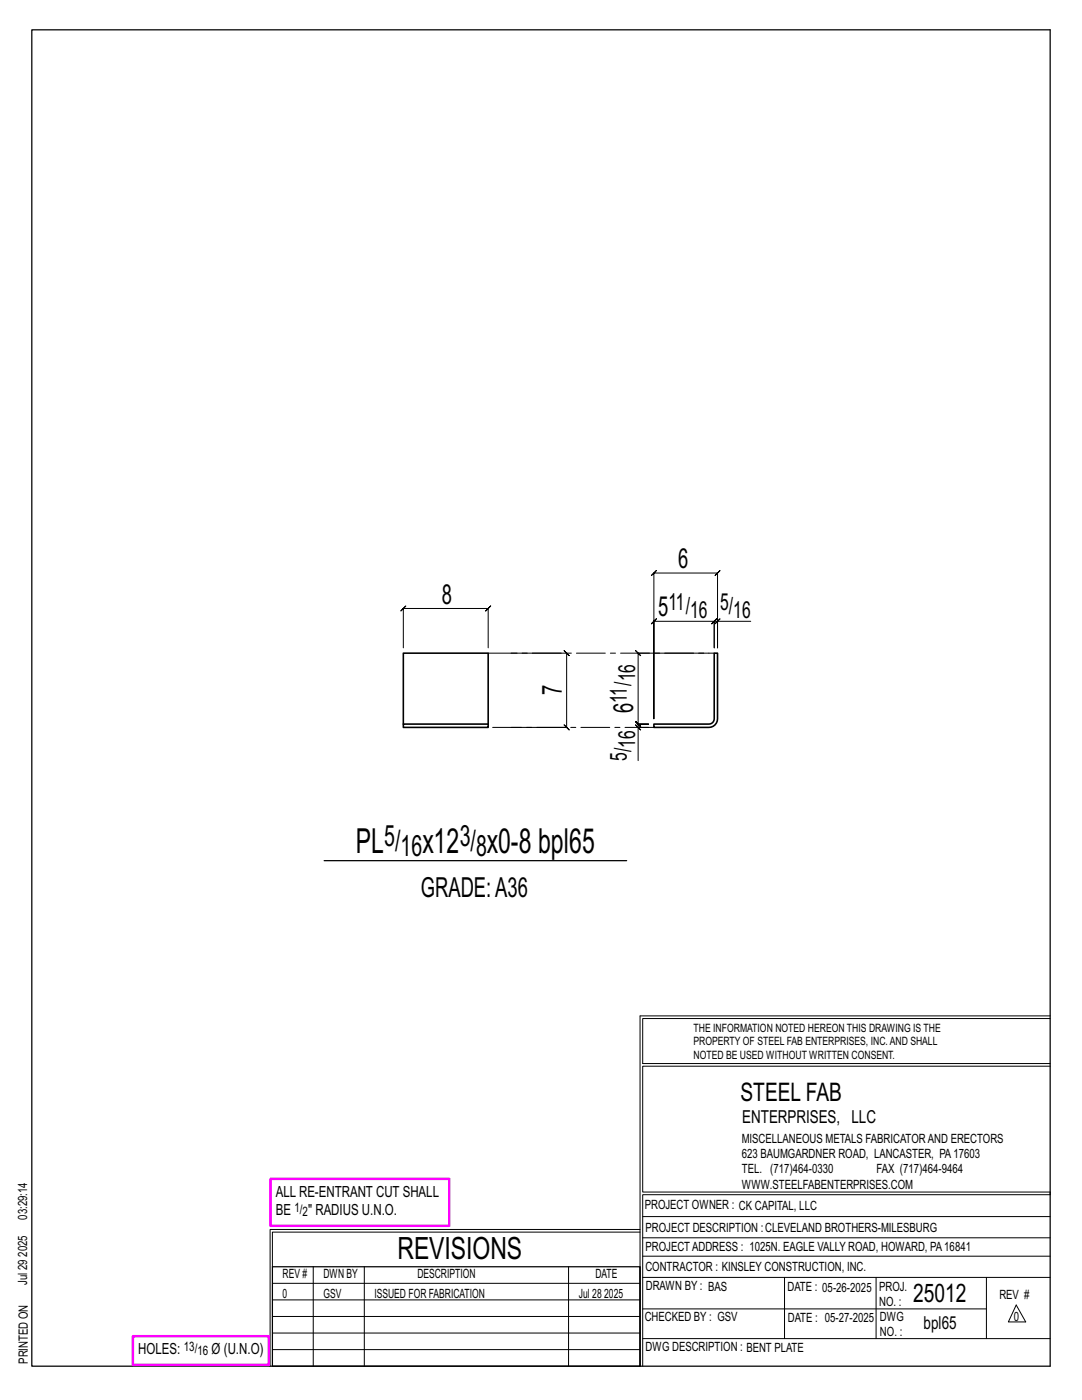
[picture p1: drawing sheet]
<svg xmlns="http://www.w3.org/2000/svg" width="216mm" height="279mm" viewBox="0 0 216 279" stroke-linecap="round" stroke-linejoin="round" font-family="sans-serif">
<defs><g id="words">
<g font-size="6.9">
<text x="71" y="170.3">PL</text>
<text x="84.3" y="170.3">x12</text>
<text x="97.2" y="170.3">x0-8 bpl65</text>
</g>
<text font-size="6.1" x="79.3" y="251.3">REVISIONS</text>
<g font-size="5.9">
<text x="76.7" y="168.8">5/</text>
<text x="79.9" y="170.8">16</text>
<text x="91.7" y="168.8">3/</text>
<text x="95" y="170.8">8</text>
</g>
<g font-size="5.5">
<text x="135.3" y="113.4">6</text>
<text x="88.1" y="120.4">8</text>
<text x="131.3" y="123">5</text>
<text x="112.1" y="138.8" transform="rotate(-90 112.1 138.8)">7</text>
<text x="126.3" y="142.4" transform="rotate(-90 126.3 142.4)">6</text>
<text x="84" y="179">GRADE:A36</text>
</g>
<g font-size="5.1">
<text x="147.8" y="219.8">STEEL FAB</text>
<text x="182.2" y="259.9">25012</text>
</g>
<g font-size="4.7">
<text x="133.4" y="121.8">11/</text>
<text x="137.7" y="123.4">16</text>
<text x="143.7" y="121.8">5/</text>
<text x="146.3" y="123.4">16</text>
<text x="126.8" y="136" transform="rotate(-90 126.8 136)">16</text>
<text x="125.1" y="140.3" transform="rotate(-90 125.1 140.3)">11/</text>
<text x="126.8" y="149.2" transform="rotate(-90 126.8 149.2)">16</text>
<text x="125.1" y="151.8" transform="rotate(-90 125.1 151.8)">5/</text>
</g>
<g font-size="3.6">
<text x="148.1" y="224.1">ENTERPRISES, LLC</text>
<text x="184.3" y="265.2">bpl65</text>
</g>
<g font-size="3.1">
<text x="55" y="238.9">ALL RE-ENTRANT CUT SHALL</text>
<text x="55" y="242.5">BE</text>
<text x="61.5" y="242.5">&quot; RADIUS U.N.O.</text>
<text x="27.6" y="270.2">HOLES:</text>
<text x="42.2" y="270.2">Ø (U.N.O)</text>
</g>
<g font-size="2.6">
<text x="58.8" y="241.8">1/</text>
<text x="60.4" y="242.7">2</text>
<text x="36.7" y="269.6">13/</text>
<text x="39.4" y="270.5">16</text>
</g>
<g font-size="2.5">
<text x="148" y="231.2">623 BAUMGARDNER ROAD, LANCASTER, PA17603</text>
<text x="148" y="228.1">MISCELLANEOUS METALS FABRICATORAND ERECTORS</text>
<text x="148" y="237.2">WWW.STEELFABENTERPRISES.COM</text>
<text x="148" y="234.2">TEL. (717)464-0330</text>
<text x="174.9" y="234.2">FAX (717)464-9464</text>
<text x="5.4" y="243.4" transform="rotate(-90 5.4 243.4)">03:29:14</text>
<text x="128.7" y="241.3">PROJECT OWNER : CK CAPITAL, LLC</text>
<text x="128.8" y="246">PROJECT DESCRIPTION :CLEVELAND BROTHERS-MILESBURG</text>
<text x="5.4" y="250.8" transform="rotate(-90 5.4 250.8)">2025</text>
<text x="128.8" y="249.7">PROJECTADDRESS : 1025N. EAGLE VALLY ROAD, HOWARD, PA16841</text>
<text x="5.4" y="256.5" transform="rotate(-90 5.4 256.5)">Jul 29</text>
<text x="56.4" y="255">REV #</text>
<text x="64.5" y="255">DWN BY</text>
<text x="83.3" y="255">DESCRIPTION</text>
<text x="118.8" y="255">DATE</text>
<text x="128.8" y="253.7">CONTRACTOR : KINSLEY CONSTRUCTION, INC.</text>
<text x="128.9" y="257.5">DRAWN BY : BAS</text>
<text x="157.1" y="257.6">DATE : 05-26-2025</text>
<text x="175.4" y="257.7">PROJ.</text>
<text x="56.4" y="259">0</text>
<text x="64.5" y="259">GSV</text>
<text x="74.7" y="259">ISSUED FOR FABRICATION</text>
<text x="115.5" y="259">Jul 28</text>
<text x="120.6" y="259">2025</text>
<text x="128.6" y="263.7">CHECKED BY : GSV</text>
<text x="157.2" y="263.7">DATE : 05-27-2025</text>
<text x="175.4" y="260.7">NO. :</text>
<text x="175.6" y="263.7">DWG</text>
<text x="199.4" y="259.2">REV #</text>
<text x="202.3" y="263.7">0</text>
<text x="128.8" y="269.7">DWG DESCRIPTION : BENT PLATE</text>
<text x="175.6" y="266.7">NO. :</text>
<text x="5.5" y="272.2" transform="rotate(-90 5.5 272.2)">PRINTED ON</text>
</g>
<g font-size="2.3">
<text x="138.4" y="208.6">PROPERTY OF STEEL FAB ENTERPRISES, INC.AND SHALL</text>
<text x="138.4" y="205.9">THE INFORMATION NOTED HEREON THIS DRAWING IS THE</text>
<text x="138.4" y="211.3">NOTED BE USED WITHOUT WRITTEN CONSENT.</text>
</g>
</g></defs>
<g fill="none" stroke="#000" stroke-width=".2">
<path d="M80.5 129.3v-7.9l-.5 .5 1-1-.5 .5h16.9l-.5 .5 1-1-.5 .5v7.9M102 130.4h11.1l-.5-.5 1 1-.5-.5v14.8l-.5-.5 1 1-.5-.5h-11.1M141.5 130.4h-14.2l-.5-.5 1 1-.5-.5v14.1l-.5-.5 1 1-.5-.5h2.1h-2.1l-.5-.5 1 1-.5-.5v.7M143.2 124l.5-.5-1 1zM143.2 124h-.7l.5-.5-1 1 .5-.5v5.3v-5.3l.5-.5-1 1 .5-.5h-12l.5-.5-1 1 .5-.5v19.4v-29l-.5 .5 1-1-.5 .5h12.7l-.5 .5 1-1-.5 .5v14.9v-5.3h6.6M126.8 144.7l1 1zM129.4 145.2h-2.1v6.6M127.7 202.7v70M127.7 202.7h81.8M209.5 203.3h-81.3v9h81.3M209.5 212.8h-81.3v25.1h81.3v.5h-81.3v34.3M54.4 259.4h73.3"/>
<path d="M54.4 256.1h73.3M62.5 252.8v19.9M72.7 252.8v19.9M113.4 252.8v19.9M127.7 245.4h-73.8v27.3M127.7 245.9h-73.3v6.9M128.2 242.8h81.3M128.2 254.9h81.3M128.2 250.7h81.3M128.2 247h81.3M156.5 254.9v12.2M174.8 254.9v12.2"/>
<path d="M196.8 254.9v12.2M54.4 269.3h73.3M54.4 266h73.3M54.4 262.7h73.3M128.2 261.2h68.6M128.2 267.1h81.3M202.8 260.4l1.9 3.4h-3.5z"/>
</g>
<path d="M6.3 6h203.2v266.7h-203.2zM64.7 171.8h60.3M54.4 252.8h73.3v19.9h-73.3z" fill="none" stroke="#000" stroke-width=".25"/>
<path d="M54 235.3h35.6v9.3h-35.6zM26.5 266.7h27.1v5.7h-27.1z" fill="none" stroke="#f0f" stroke-width=".5"/>
<path d="M142.5 130.4h.7v13a1.72 1.72 0 0 1-1.7 1.8h-11v-.7h11l.7-.3 .3-.8zM80.5 144.5h16.9v.7h-16.9zM80.5 144.5v-14.1h16.9v14.1" fill="none" stroke="#000" stroke-width=".32"/>
<path d="M97.4 130.4h45.1M130.5 145.2h-33.1" fill="none" stroke="#000" stroke-width=".2" stroke-dasharray="5.8 1 1 1"/>
<use href="#words"/>
</svg>
